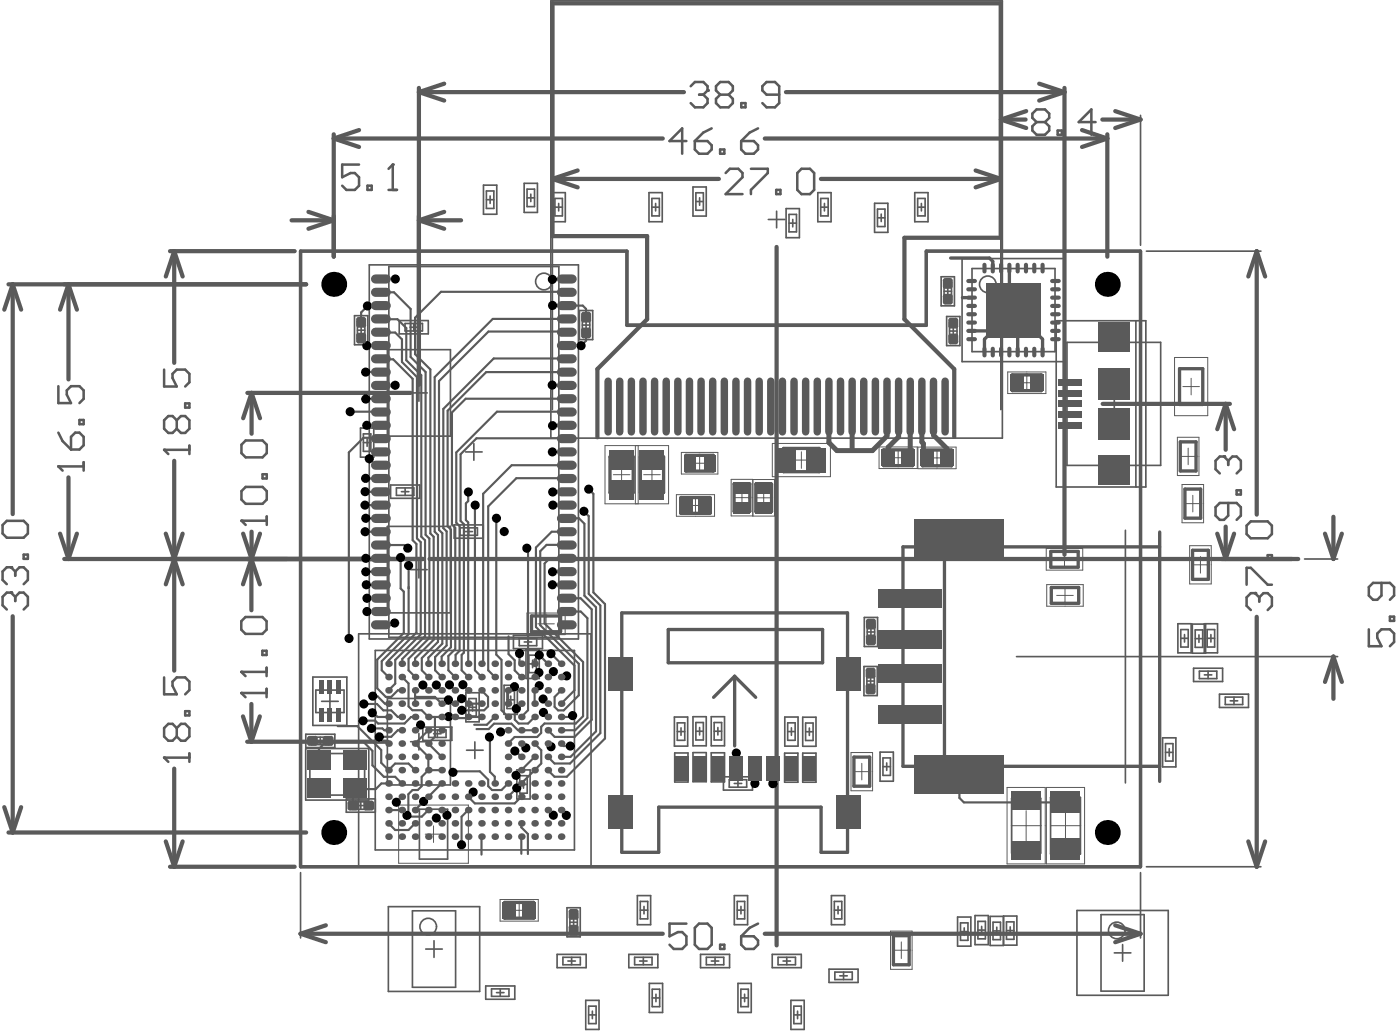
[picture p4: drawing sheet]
<svg xmlns="http://www.w3.org/2000/svg" width="140mm" height="103mm" viewBox="0 0 140 103" stroke-linecap="round" stroke-linejoin="round" font-family="sans-serif">
<path d="M30.1 25.1h32.6v7.4h30v-7.4h21.4v61.5h-84z" fill="none" stroke="#787878" stroke-width=".33"/>
<g fill="none" stroke="#5a5a5a" stroke-width=".17">
<path d="M48.4 18.5h1.3v2.9h-1.3zM48.7 19.1h.7v1.7h-.7zM48.7 20h.7M49 19.6v.7M52.4 18.3h1.4v2.9h-1.4zM52.7 19.8h.8M52.7 18.9h.8v1.8h-.8zM53.1 19.4v.8M55.1 .1h45.2v43.7h-45.2zM55.2 19.3h1.4v2.9h-1.4zM55.3 17.5v23.4M55.5 19.8h.8v1.8h-.8z"/>
<path d="M64.9 19.3h1.4v2.9h-1.4zM65.2 19.8h.8v1.8h-.8zM69.3 18.7h1.4v2.9h-1.4zM69.6 19.3h.8v1.7h-.8zM70 19.8v.7M81.8 19.3h1.3v2.9h-1.3zM82.1 19.8h.7v1.8h-.7zM91.5 19.3h1.3v2.9h-1.3zM91.8 19.8h.7v1.8h-.7zM100.1 11.5v29.4M114.1 11.5v13M35.5 31.6h1.3v2.9h-1.3z"/>
<path d="M35.8 33h.7M35.8 32.1h.7v1.8h-.7zM36.1 32.6v.8M36.9 26.5h21v37.4h-21zM38.8 35h6.3v8.6h-6.3zM38.9 26.6h17v37.1h-17zM39.9 32h2.9v1.4h-2.9zM40.5 32.3h1.8v.8h-1.8zM41 32.7h.8M41.1 39.3h1.6M41.4 32.3v.8M41.9 38.4v1.7"/>
<path d="M55.5 20.7h.8M55.9 20.3v.8M58 31h1.3v2.9h-1.3zM58.3 32.5h.7M58.3 31.6h.7v1.8h-.7zM58.6 32.1v.8M65.2 20.7h.8M65.6 20.3v.8M69.6 20.1h.8M76.9 21.9h1.6M77.7 21.1v1.7M78.6 20.9h1.4v2.9h-1.4z"/>
<path d="M78.9 21.4h.8v1.8h-.8zM78.9 22.3h.8M79.3 21.9v.8M82.1 20.7h.7M82.5 20.3v.8M87.5 20.3h1.3v2.9h-1.3zM87.8 21.8h.7M87.8 20.9h.7v1.7h-.7zM88.2 21.4v.7M91.8 20.7h.7M92.2 20.3v.8M94.2 27.7h1.3v2.9h-1.3z"/>
<path d="M94.4 29.1h.8M94.4 28.2h.8v1.8h-.8zM94.7 31.6h1.3v2.9h-1.3zM94.8 28.7v.8M95 33.1h.7M95 32.2h.7v1.8h-.7zM95.4 32.7v.8M96.2 25.8h10.3v10.4h-10.3zM97.2 26.8h8.3v8.4h-8.3zM100.6 31h1.6M101.4 30.2v1.6M106.7 34.2h9.4v12.3h-9.4z"/>
<path d="M111.5 39.5v1.7M113.6 32.1v16.5l1 .1v-16.6h-8.9v16.6h7.9M114.7 25.1h11.4M36.1 42.8h1.3v2.9h-1.3zM36.4 44.2h.7M36.4 43.4h.7v1.7h-.7zM36.7 43.9v.7M38.8 52.6h6.3v8.7h-6.3zM39.1 48.5h2.9v1.3h-2.9zM39.7 48.8h1.7v.7h-1.7zM40.2 49.1h.7M40.5 48.8v.7"/>
<path d="M41.1 56.9h1.6M41.9 56.1v1.7M45.4 52.5h2.9v1.3h-2.9zM46 52.8h1.8v.7h-1.8zM46.5 53.1h.8M46.6 45.2h1.6M46.9 52.8v.7M47.4 44.3v1.7M110.6 40.4h1.7M112.6 53v25.3M130.5 55.9h3.3M30.6 74.8h6.3v5.2h-6.3z"/>
<path d="M30.6 73.4h2.9v1.3h-2.9zM31 75.3h5.5v4.2h-5.5zM31.2 73.7h1.7v.7h-1.7zM31.3 67.7h3.4v4.8h-3.4zM31.6 69h2.8v2.2h-2.8zM31.7 74.1h.7M32 73.7v.7M32.2 70.1h1.6M33 69.3v1.6M34.6 79.9h2.9v1.3h-2.9zM35.9 63.4h23.2v23.2h-23.2zM37.5 65h20v20h-20z"/>
<path d="M38.8 69.8h6.3v8.7h-6.3zM41.1 74.1h1.6M41.9 73.3v1.7M42.3 72.7h2.9v1.3h-2.9zM42.9 73h1.7v.7h-1.7zM43.4 73.3h.7M43.7 73v.7M46.6 69.3h1.3v2.9h-1.3zM46.7 75h1.6M46.9 70.7h.7M46.9 69.8h.7v1.8h-.7zM47.3 70.3v.8"/>
<path d="M47.5 74.2v1.6M50.4 68.5h1.4v2.9h-1.4zM50.7 70h.8M50.7 69.1h.8v1.7h-.8zM51.1 69.6v.7M51.4 63.5h2.9v1.3h-2.9zM51.7 77h1.3v2.9h-1.3zM51.9 63.8h1.8v.7h-1.8zM52 78.4h.7M52 77.5h.7v1.8h-.7zM52.4 78v.8M52.4 64.2h.8"/>
<path d="M52.6 64.9h1.3v2.9h-1.3zM52.8 63.8v.7M52.9 66.4h.8M52.9 65.5h.8v1.7h-.8zM53.3 66v.7M67.5 71.7h1.3v2.9h-1.3zM67.5 75.3h1.3v2.9h-1.3zM67.8 73.1h.7M67.8 72.3h.7v1.7h-.7zM67.8 76.7h.7M67.8 75.9h.7v1.7h-.7zM68.1 72.8v.7"/>
<path d="M68.2 76.3v.8M69.3 75.2h1.4v2.9h-1.4zM69.3 71.6h1.4v3h-1.4zM69.6 76.7h.8M69.6 73.1h.8M69.6 75.8h.8v1.8h-.8zM69.6 72.2h.8v1.8h-.8zM70 72.7v.8M70 76.3v.8M71.2 75.3h1.3v2.9h-1.3zM71.2 71.6h1.3v3h-1.3zM71.4 76.7h.8"/>
<path d="M71.4 73.1h.8M71.4 75.8h.8v1.8h-.8zM71.4 72.2h.8v1.8h-.8zM71.8 72.7v.8M71.8 76.3v.8M72.4 77.7h2.9v1.3h-2.9zM73 77.9h1.7v.8h-1.7zM73.5 78.3h.7M73.8 77.9v.8M78.5 75.3h1.3v2.9h-1.3zM78.5 71.7h1.3v2.9h-1.3zM78.8 76.7h.7"/>
<path d="M78.8 75.9h.7v1.7h-.7zM78.8 73.1h.7M78.8 72.3h.7v1.7h-.7zM79.2 76.4v.7M79.2 72.8v.7M80.3 75.3h1.3v2.9h-1.3zM80.3 71.7h1.3v2.9h-1.3zM80.6 73.1h.7M80.6 76.7h.7M80.6 72.3h.7v1.7h-.7zM80.6 75.9h.7v1.7h-.7zM81 72.8v.7"/>
<path d="M81 76.4v.7M86.4 66.6h1.4v2.9h-1.4zM86.5 61.7h1.3v2.9h-1.3zM86.7 68.1h.8M86.7 67.2h.8v1.8h-.8zM86.8 63.2h.7M86.8 62.3h.7v1.7h-.7zM87.1 67.7v.8M87.1 62.8v.8M88 75.2h1.4v2.9h-1.4zM88.3 76.6h.8M88.3 75.8h.8v1.7h-.8z"/>
<path d="M88.7 76.3v.7M101.2 79.8h2.9v5.5h-2.9zM101.7 65.6h32.1M105.1 79.7h3v5.7h-3zM116.3 73.8h1.3v2.9h-1.3zM116.6 75.2h.7M116.6 74.3h.7v1.8h-.7zM117 74.8v.8M117.8 62.4h1.4v2.9h-1.4zM118.1 63.8h.8M118.1 62.9h.8v1.8h-.8zM118.5 63.4v.8"/>
<path d="M119.3 62.4h1.3v2.9h-1.3zM119.4 66.8h2.9v1.3h-2.9zM119.6 63.8h.7M119.6 63h.7v1.7h-.7zM119.9 63.5v.7M120 67.1h1.7v.7h-1.7zM120.5 62.4h1.3v2.9h-1.3zM120.5 67.5h.7M120.8 63.8h.7M120.8 62.9h.7v1.8h-.7zM120.9 67.1v.7M121.1 63.4v.8"/>
<path d="M122 69.4h2.9v1.3h-2.9zM122.6 69.7h1.7v.7h-1.7zM123.1 70.1h.7M123.4 69.7v.7M30.1 87.2v6.6M35.2 80.2h1.8v.7h-1.8zM35.7 80.5h.8M36.1 80.2v.7M38.9 90.6h9.1v8.5h-9.1zM41.3 91h4.3v7.7h-4.3zM42 80.9h2.8v5h-2.8zM42.6 94.9h1.6"/>
<path d="M43.4 94v1.7M48.6 98.6h2.9v1.3h-2.9zM49.2 98.9h1.7v.7h-1.7zM49.7 99.2h.7M50 98.9v.7M55.7 95.4h2.9v1.3h-2.9zM56.3 95.7h1.8v.7h-1.8zM56.7 90.7h1.3v3h-1.3zM56.8 96.1h.8M57 92.2h.8M57 91.3h.8v1.8h-.8zM57.2 95.7v.7"/>
<path d="M57.4 91.8v.8M62.9 95.4h2.9v1.3h-2.9zM63.5 95.7h1.7v.7h-1.7zM63.8 89.5h1.3v2.9h-1.3zM64 96.1h.7M64.1 91h.7M64.1 90.1h.7v1.8h-.7zM64.4 95.7v.7M64.4 90.6v.8M65 98.3h1.3v2.9h-1.3zM65.2 99.8h.8M65.2 98.9h.8v1.7h-.8z"/>
<path d="M65.6 99.4v.7M70.1 95.4h2.9v1.3h-2.9zM70.7 95.7h1.7v.7h-1.7zM71.2 96.1h.7M71.5 95.7v.7M73.5 89.5h1.3v2.9h-1.3zM73.7 91h.8M73.7 90.1h.8v1.8h-.8zM73.8 98.3h1.4v2.9h-1.4zM74.1 99.8h.8M74.1 98.9h.8v1.7h-.8zM74.1 90.6v.8"/>
<path d="M74.5 99.4v.7M77.3 95.4h2.9v1.3h-2.9zM77.8 95.7h1.8v.7h-1.8zM78.3 96.1h.8M78.7 95.7v.7M82.9 96.9h2.9v1.3h-2.9zM83.2 89.5h1.3v2.9h-1.3zM83.5 91h.7M83.5 90.1h.7v1.8h-.7zM83.5 97.2h1.8v.7h-1.8zM83.8 90.6v.8M84 97.5h.8"/>
<path d="M84.4 97.2v.7M95.8 91.7h1.3v2.9h-1.3zM96.1 93.1h.7M96.1 92.3h.7v1.7h-.7zM96.5 92.8v.7M97.5 91.5h1.4v2.9h-1.4zM97.8 93h.8M97.8 92.1h.8v1.8h-.8zM98.2 92.6v.8M99.3 92.2h.8v1.7h-.8zM99.3 93.1h.8M99.7 92.7v.7"/>
<path d="M100.4 91.6h-1.4v2.9h1.4v-2.9h1.3v2.9h-1.3M100.7 93h.7M100.7 92.2h.7v1.7h-.7zM101.1 92.7v.7M107.7 91h9.2v8.5h-9.2zM110.1 91.4h4.4v7.7h-4.4zM111.5 95.3h1.6M112.3 94.4v1.7M114.1 87.2v6.6M114.7 86.6h11.4M58.6 100h1.3v2.9h-1.3zM58.9 101.5h.7"/>
<path d="M58.9 100.6h.7v1.7h-.7zM59.3 101.1v.7M79.1 100h1.3v2.9h-1.3zM79.4 100.6h.8v1.7h-.8zM79.4 101.5h.8M79.8 101.1v.7"/>
<circle cx="54.4" cy="28.1" r=".83"/>
<circle cx="98.8" cy="28.4" r=".83"/>
<circle cx="42.8" cy="92.6" r=".83"/>
<circle cx="111.7" cy="93" r=".83"/>
</g>
<g fill="none" stroke="#5a5a5a" stroke-width=".1">
<path d="M100.8 37.2h3.8v2.1h-3.8zM101.3 37.5h2.9v1.6h-2.9zM101.9 38.3h1.6M102.7 37.4v1.7M117.5 35.7h3.3v5.9h-3.3zM118 36.9h2.3v3.5h-2.3zM118.3 38.6h1.7M119.2 37.8v1.7M60.5 44.5h6.4v5.9h-6.4zM61 45.7h2.3v3.5h-2.3zM61.4 47.5h1.6M62.2 46.6v1.7"/>
<path d="M63.6 44.5v5.9M63.8 44.5v5.9M64.1 45.7h2.3v3.5h-2.3zM64.4 47.5h1.7M65.2 46.6v1.7M67.7 49.4h3.8v2.2h-3.8zM68.1 49.7h2.9v1.6h-2.9zM68.2 45.2h3.6v2.2h-3.6zM68.6 45.5h2.8v1.6h-2.8zM68.7 50.5h1.7M69.2 46.3h1.6M69.6 49.7v1.7"/>
<path d="M70 45.5v1.6M73.1 47.9h2.2v3.7h-2.2zM73.4 49.7h1.7M73.4 48.4h1.6v2.7h-1.6zM74.2 48.9v1.7M75.3 47.9h2.2v3.7h-2.2zM75.6 49.8h1.6M75.6 48.4h1.6v2.7h-1.6zM76.4 48.9v1.7M77.3 44.3h5.8v3.4h-5.8zM78.4 44.8h3.6v2.4h-3.6zM79.3 46h1.7"/>
<path d="M80.2 45.2v1.6M87.9 44.7h3.9v2.1h-3.9zM88.4 45h2.9v1.5h-2.9zM89 45.8h1.7M89.8 44.9v1.7M91.8 44.7h3.8v2.2h-3.8zM92.3 45h2.9v1.6h-2.9zM92.9 45.8h1.7M93.7 44.9v1.7M104.7 54.8h3.6v2.2h-3.6zM104.7 58.4h3.7v2.2h-3.7zM105.1 55.1h2.8v1.6h-2.8z"/>
<path d="M105.2 58.7h2.7v1.6h-2.7zM105.7 55.9h1.6M105.7 59.5h1.7M106.5 55.1v1.6M106.5 58.7v1.7M117.8 43.7h2.1v3.8h-2.1zM118 45.6h1.7M118.1 44.2h1.5v2.9h-1.5zM118.2 48.4h2.2v3.9h-2.2zM118.5 50.3h1.7M118.5 48.9h1.6v2.9h-1.6zM118.9 44.8v1.7"/>
<path d="M119 54.6h2.2v3.8h-2.2zM119.3 56.5h1.6M119.3 55h1.6v2.9h-1.6zM119.3 49.5v1.7M120.1 55.6v1.7M52.7 61.3h3.8v2.1h-3.8zM53.2 61.6h2.9v1.6h-2.9zM53.8 62.4h1.7M54.6 61.5v1.7M85.1 75.2h2.2v3.8h-2.2zM85.4 77.1h1.6M85.4 75.7h1.6v2.9h-1.6z"/>
<path d="M86.2 76.3v1.7M100.7 78.7h3.9v7.7h-3.9zM101.2 79.8h2.9v5.5h-2.9zM104.7 78.7h3.8v7.7h-3.8zM105.1 79.7h3v5.7h-3zM39.9 80.5h7v5.8h-7zM42.5 83.4h1.7M43.4 82.6v1.6M50 89.9h3.8v2.2h-3.8zM50.5 90.2h2.9v1.6h-2.9zM51.1 91h1.7M51.9 90.2v1.6"/>
<path d="M89.1 93.1h2.1v3.8h-2.1zM89.3 95h1.7M89.4 93.5h1.6v2.9h-1.6zM90.2 94.2v1.6M101.2 82.5h2.9M102.7 81v3M105.1 82.5h3M106.6 81v3"/>
</g>
<g fill="none" stroke="#5a5a5a" stroke-width=".33">
<path d="M30.1 25.1h32.6v7.4h30v-7.4h21.4v61.5h-84zM95.1 25.8h3.9l.3 .3v.7M96.3 29.8h.9M97.2 33.1h2.1M101 26.8v3.8l3.3 3.3v1.3M101.3 37.5h2.9v1.6h-2.9zM101.4 31l-2.9 2.9v1.3M101.8 31.4v3.8M118 36.9h2.3v3.5h-2.3zM61 45.7h2.3v3.5h-2.3zM64.1 45.7h2.3v3.5h-2.3zM68.1 49.7h2.9v1.6h-2.9z"/>
<path d="M68.6 45.5h2.8v1.6h-2.8zM73.4 48.4h1.6v2.7h-1.6zM75.6 48.4h1.6v2.7h-1.6zM78.4 44.8h3.6v2.4h-3.6zM88.4 45h2.9v1.5h-2.9zM92.3 45h2.9v1.6h-2.9zM94.6 54.7l-.1 1v20.2l.1 .7M105.1 55.1h2.8v1.6h-2.8zM105.2 58.7h2.7v1.6h-2.7zM116 54.7h-25.7v21.9h25.7M116 53.2v24.9M118.1 44.2h1.5v2.9h-1.5z"/>
<path d="M118.5 48.9h1.6v2.9h-1.6zM119.3 55h1.6v2.9h-1.6zM53.2 61.6h2.9v1.6h-2.9zM62.2 61.3h22.6v23.9h-2.7v-4.5h-16.2v4.5h-3.7zM66.8 62.9h15.5v3.4h-15.5zM73.5 67.6l2.1 2.1M73.5 67.6v7M73.5 67.6l-2.1 2.1M85.4 75.7h1.6v2.9h-1.6zM50.5 90.2h2.9v1.6h-2.9zM89.4 93.5h1.6v2.9h-1.6z"/>
</g>
<g fill="none" stroke="#5a5a5a" stroke-width=".42">
<path d="M33.4 13.4v12.3M33.4 13.8l2.5 .9M33.4 13.8h32.9M35.9 13l-2.5 .8M41.9 8.8v29.6M41.9 9.2l2.5 .9M41.9 9.2h26.5M44.4 8.4l-2.5 .8M55.3 17.9l2.5 .8M55.3 17.9h16.6M57.8 17l-2.5 .9M76.5 13.8h34.3"/>
<path d="M78.6 9.2h27.9M82.1 17.9h18M97.6 17l2.5 .9M100.1 12l2.6 .8M100.1 12h2.5M100.1 17.9l-2.5 .8M102.7 11.1l-2.6 .9M104 8.4l2.5 .8M106.5 9.2l-2.5 .9M106.5 8.8v46.6M108.2 13l2.6 .8M110.3 12h3.8"/>
<path d="M110.8 13.4v12.3M110.8 13.8l-2.6 .9M111.6 11.1l2.5 .9M114.1 12l-2.5 .8M.8 28.4h29.8M1.3 28.4l-.9 2.6M1.3 28.4v23M1.3 28.4l.8 2.6M6.9 28.4v9.5M6.9 28.4l.8 2.6M6.9 28.4l-.9 2.6M17 25.1h12.5"/>
<path d="M17.4 25.1v11.2M17.4 25.1l.9 2.5M17.4 25.1l-.8 2.5M24.7 39.3h16.4M25.2 39.3v4.1M25.2 39.3l-.9 2.5M25.2 39.3l.8 2.5M29.2 22h4.2M30.9 21.2l2.5 .8M33.4 22l-2.5 .9M41.9 22l2.5 .9M41.9 22h4.2"/>
<path d="M44.4 21.2l-2.5 .8M77.7 24.7v69.8M125.7 25.1l-.8 2.5M125.7 25.1v26.3M125.7 25.1l.9 2.5M6 53.3l.9 2.6M6.4 55.9h35.9M6.9 47.7v8.2M7.7 53.3l-.8 2.6M16.6 53.3l1.7 5.1M17.4 46.1v20.9M18.3 53.3l-1.7 5.1"/>
<path d="M25.2 53.1v2.8l-.9-2.6M26 58.4l-.8-2.5v5.1M26 53.3l-1.7 5.1M43 55.9h86.9M95.5 43.7v-6.8l-5-5v-8.1h9.6v-23.5h-44.8v23.3h9.4v8.3l-4.9 5v6.8M110.3 40.4h12.7M121.8 53.3l.8 2.6M122.6 40.4l-.8 2.5M122.6 40.4v4.6M122.6 52.6v3.3M122.6 40.4l.9 2.5M123.5 53.3l-.9 2.6"/>
<path d="M132.5 53.3l.9 2.6M133.4 51.7v4.2M134.2 53.3l-.8 2.6M1.3 61.6v21.6M17.4 76.8v9.8M24.3 71.6l.9 2.5M24.7 74.1h14.1M25.2 70.4v3.7M26 71.6l-.8 2.5M125.7 61.7v24.9M133.4 65.6l.8 2.6M133.4 65.6l-.9 2.6"/>
<path d="M133.4 65.6v4.3M.4 80.7l.9 2.5M.8 83.2h29.8M2.1 80.7l-.8 2.5M16.6 84.1l.8 2.5M17 86.6h12.5M18.3 84.1l-.9 2.5M30.1 93.3l2.5 .9M30.1 93.3h36.2M32.6 92.5l-2.5 .8M76.5 93.3h37.6M111.6 92.5l2.5 .8"/>
<path d="M114.1 93.3l-2.5 .9M124.9 84.1l.8 2.5M126.6 84.1l-.9 2.5"/>
</g>
<g fill="none" stroke="#5a5a5a" stroke-width=".25">
<path d="M35.9 16.5h-1.7v1.2l.9-.4h.4l.4 .4v.9l-.4 .4h-.8l-.5-.4M36.8 18.6h.4v.4h-.4zM38.9 19h.8M39.3 16.5h.1M39.3 16.5v2.5M39.3 16.5l-.4 .4M68.7 14.1h-1.7l1.2-1.3v2.6M69.1 8.6l.4-.4h.9l.4 .4v.4M69.5 14.1h1.3l.4 .4v.4l-.4 .5h-.9l-.4-.5zM69.9 9.5h.5M70.4 9.5l.4 .4v.4l-.4 .4h-.9l-.4-.4M70.8 9h.1"/>
<path d="M70.8 9l-.4 .5M71.2 12.8l-.8 .5-.9 .8M72 14.9h.5v.5h-.5zM72 9.5l-.4 .4v.4l.4 .4h.9l.4-.4v-.4l-.4-.4M72 9.5l-.4-.5v-.4l.4-.4h.9l.4 .4v.4l-.4 .5M72 9.5h.9M72.6 17.3l.4-.4h.9l.4 .4v.4l-1.7 1.7h1.7M74.1 14.1h1.3l.4 .4v.4l-.4 .5h-.8l-.5-.5zM74.2 10.3h.4v.4h-.4zM75.1 16.9h1.7v.4l-1.7 1.7v.4M75.8 12.8l-.8 .5-.9 .8M77.7 19h.4v.4h-.4z"/>
<path d="M78 9.5h-1.3l-.4-.5v-.4l.4-.4h.8l.5 .4v1.7l-.5 .4h-.8l-.4-.4M80.2 16.9h.8l.4 .4v1.7l-.4 .4h-.8l-.4-.4v-1.7zM103.7 12.2l-.4-.4v-.4l.4-.5h.8l.5 .5v.4l-.5 .4M103.7 12.2l-.4 .4v.4l.4 .5h.8l.5-.5v-.4l-.5-.4M103.7 12.2h.8M105.8 13h.4v.5h-.4zM109.6 12.2h-1.7l1.3-1.3v2.6M5.8 38.6v1.7h1.3l-.4-.8v-.5l.4-.4h.8l.5 .4v.9l-.5 .4M16.4 36.9v1.7h1.3l-.4-.8v-.4l.4-.5h.8l.4 .5v.8l-.4 .4M.7 52.1h1.7l.4 .4v.8l-.4 .5h-1.7l-.4-.5v-.8zM1.1 59.2h.1M1.1 56.7h.1"/>
<path d="M1.1 59.2h-.4l-.4 .5v.8l.4 .4M1.1 56.7h-.4l-.4 .4v.9l.4 .4M1.1 59.2l.4 .5M1.1 56.7l.4 .4M1.5 59.7l.4-.5h.5l.4 .5v.8l-.4 .4M1.5 57.1v.5M1.5 59.7v.4M1.5 57.1l.4-.4h.5l.4 .4v.9l-.4 .4M2.4 55.4h.4v.5h-.4zM5.8 46.6h.1M5.8 46.6h2.6M5.8 46.6l.5 .4"/>
<path d="M5.8 43.2l.5 .9 .8 .8M7.1 43.7l.4-.5h.4l.5 .5v.8l-.5 .4h-.8zM7.9 42h.5v.4h-.5zM8.4 46.2v.8M16.4 45h.1M16.4 45h2.5M16.4 45l.4 .4M17.7 42l.4-.4h.4l.4 .4v.9l-.4 .4h-.4l-.4-.4M17.7 42l-.4-.4h-.5l-.4 .4v.9l.4 .4h.5l.4-.4M17.7 42v.9M18.5 40.3h.4v.4h-.4zM18.9 44.5v.9"/>
<path d="M24.2 52.1h.1M24.2 44.5l.4-.5h1.7l.4 .5v.8l-.4 .4h-1.7l-.4-.4zM24.2 52.1h2.5M24.2 52.1l.4 .4M24.6 48.7h1.7l.4 .4v.8l-.4 .5h-1.7l-.4-.5v-.8zM26.3 47.4h.4v.4h-.4zM26.7 51.6v.9M122.4 45.6h.1M122.4 45.6h-.4l-.4 .5v.8l.4 .4M122.4 45.6l.5 .5M122.9 50.3v1.2l-.5 .5h-.4l-.4-.5v-.8l.4-.4h1.7l.4 .4v.8l-.4 .5M122.9 46.1l.4-.5h.4l.4 .5v.8l-.4 .4"/>
<path d="M122.9 46.1v.4M123.7 49h.4v.4h-.4zM124.7 58.5v-1.7h.4l1.7 1.7h.4M125.1 52.1h1.7l.4 .4v.9l-.4 .4h-1.7l-.4-.4v-.9zM125.6 59.3h.1M125.6 59.3h-.5l-.4 .4v.9l.4 .4M125.6 59.3l.4 .4M126 59.7l.4-.4h.4l.4 .4v.9l-.4 .4M126 59.7v.4M126.8 55.5h.4v.4h-.4zM138.2 58.3v1.2l-.4 .5h-.4l-.5-.5v-.8l.5-.4h1.6l.5 .4v.8l-.5 .5M16.4 75.7h.1"/>
<path d="M16.4 67.7v1.7h1.3l-.4-.8v-.5l.4-.4h.8l.4 .4v.9l-.4 .4M16.4 75.7h2.5M16.4 75.7l.4 .5M17.7 72.8l.4-.4h.4l.4 .4v.8l-.4 .4h-.4l-.4-.4M17.7 72.8l-.4-.4h-.5l-.4 .4v.8l.4 .4h.5l.4-.4M17.7 72.8v.8M18.5 71.1h.4v.4h-.4zM18.9 75.3v.9M24.1 69.3h.1M24.1 67.2h.1M24.1 69.3h2.6M24.1 69.3l.5 .4"/>
<path d="M24.1 67.2h2.6M24.1 67.2l.5 .4M24.6 61.7h1.6l.5 .4v.8l-.5 .5h-1.6l-.5-.5v-.8zM26.2 65.1h.5v.4h-.5zM26.7 66.7v.9M26.7 68.9v.8M136.9 62.9v1.7h1.3l-.4-.8v-.5l.4-.4h.8l.5 .4v.9l-.5 .4M139 61.6h.5v.5h-.5zM68.7 92.3h-1.7v1.3l.8-.4h.4l.5 .4v.8l-.5 .5h-.8l-.4-.5M69.9 92.3h.9l.4 .5v1.6l-.4 .5h-.9l-.4-.5v-1.6zM72 94.4h.5v.5h-.5zM74.1 93.6h1.3l.4 .4v.4l-.4 .5h-.8l-.5-.5z"/>
<path d="M75.8 92.3l-.8 .5-.9 .8"/>
</g>
<g fill="none" stroke="#5a5a5a" stroke-width=".22">
<path d="M36.1 33.8l.6 .6v.1l1.4 .1M36.6 37.2h1.6M36.7 39.9h1.4M38.1 29.2h1.3l1.7 1.7v4.8l1.5 1.5v16.3l.4 .3v10l-2.1 2.1v1.1l.6 .7M38.1 35.9h1.2l2 2v16.1l.4 .4v8.8l-2.8 2.8v.4M38.1 30.6h-1.3l-.7 .6v1M38.1 38.5h1.3M38.1 27.9h1.2M38.2 31.9h1.6l.8 .9v3.2l1.5 1.5v16.1l.4 .4v9.6l-2.3 2.3v.5M38.2 33.2h1.3l.7 .7v2.3l1.5 1.5v16.1l.4 .4v9.2l-2.6 2.6v2.3l-.6 .7M55.4 38.5h1.3M55.5 27.9h1.2"/>
<path d="M55.5 30.6h2.8l.3 .3v.8M56.7 34.5h1.2M56.7 29.2h-12.6l-2.6 2.6v3.6l1.6 1.5v16.4l.3 .4v10.3l-1.9 1.8v.6M56.8 31.9h-7.5l-5.8 5.8v15.4l.3 .4v10.7l-1.6 1.6v1.2l.7 .7M56.8 39.9h-10.2l-1.4 1.3v11.2l.3 .4v12.1l-.6 .7v1.4l.6 .7M56.8 33.1h-7.9l-5 5v14.9l.3 .3v11l-1.3 1.4v.7M56.9 37.2h-8.3l-3.8 3.9v11.5l.3 .3v11.8l-.9 .9v.8M57 35.8h-7.6l-5.1 5.1v11.9l.4 .3v11.4l-1.2 1.2v1.3l.7 .7M58.6 33.3v.8l-.5 .5M35 41.2h3.1M36.5 50.5h1.6M36.5 53.2h1.6"/>
<path d="M36.5 49.2h1.6M36.6 55.8h1.5M36.6 51.8h1.5M36.6 47.8h1.5M36.6 59.8h1.5M36.6 57.1v.1M36.6 57.1h1.5M36.7 58.5h1.4M36.9 42.5h1.2M38.1 45.2h-.5l-.7 .7M38.1 54.5h2.4l.3 .3v-.2M38.1 43.8h-1.7l-1.5 1.4v18.7"/>
<path d="M40.1 55.7v3.1l.3 .3v4.2l-2.7 2.6v2.9l.9 .9h.5l.7-.7h.4M40.9 56.5h.1M40.9 56.5v6.9l-2.7 2.7v.9l.7 .7M46.8 49.2v.9l-.2 .2v1.7l.2 .2v14.2M47.5 50.5v16.5l.7 .7M49.6 51.9v13.5l.6 .6v5l.6 .7M52.8 54.8v16.2l-.6 .7M55.3 50.5h.1M55.3 50.5h1.4M55.5 42.5h1.2M55.5 57.1h1.2M55.5 58.5h.1"/>
<path d="M55.5 45.2h1.2M56.7 58.4v.1h-1.2M56.7 54.5h-2l-.7 .6v7.4l3.9 3.9v3.1l-1.5 1.5h-.6l-.3-.3v-1l.7-.7M56.7 51.8h1.2l.6 .6v7.1l1.1 1.2v12.4l-2.5 2.6h-1M56.7 53.2h-1.5l-1.6 1.5v8l3.9 3.8v2.5l-1.4 1.3M56.7 59.8h1.4l1.1 1.1v11.1l-1.7 1.7h-2l-.7-.7M56.7 55.8h-1.7l-.5 .5v6l3.8 3.9v5.4l-.7 .7h-3.1l-.4 .4v.6l-.4 .4h-2.2l-.7 .6M56.7 49.2h-1.4M56.7 43.8h-9l-1.6 1.6v6.7l.3 .3v12.8l-.2 .3v1.5l.6 .7M56.8 47.8h-5.1l-2.9 2.8v16.4l.7 .7M56.8 41.2h-7.1l-4.1 4v7.1l.4 .3v12.5l-.4 .4v.8l-.1 .1M56.8 46.5h-5.6l-2.9 2.9v16.8l-.1 .2"/>
<path d="M58.4 51.1l.5 .5v7.8l1.2 1.1v12.8l-3.1 3h-1.5l-.7-.6M58.9 48.9l.5 .5v9.8l1.1 1.2v13.4l-3.8 3.8h-1.2l-.7-.6M31.9 76v-1.1l.8-.8h3.6l1 1v1.4l1.1 1.2h1.1l.7 .6M33.8 72.6h1.9l2.4 2.4v1.3l.8 .7 .6-.7h1.4l.6 .7M35.3 79.1v1.4M36.2 70.4h1.5l.6 .6h.8l.7 .7h.4M36.7 61.1h1.4M37.1 72.7l.1 .1h1.1l.1 .2h.5M37.2 71.3h.1M37.2 71.3v-.1l.1 .1h.2v.1l.3 .3h1.1M37.3 69.8v-.2h.5l.7 .7h.4M38.9 78.3h-.7l-.6 .6h-2"/>
<path d="M39.5 62.3l-.2 .2h-1.2M40.2 79.6h.1M40.2 67.7l.7 .6v2.3l.4 .4h.9l.7 .7h2.6M40.2 73h-.4l-.7 .7h-1.2M40.2 79.6l-.4 .4M41.5 71.7h-.4l-.6 .6h-2.7l-.3-.3-1.2 .1M41.5 69.6l2 .1 .7 .6h1.4l.3-.3M41.5 69v1.3M41.9 72.7l-.4 .3M42.5 68.7l.4 .3M42.9 77l-.7 .7v.9l-.4 .4h-.5l-.4 .4v2l-.2 .1 .1 .1h1.4l.7-.6M42.9 74.3l1.3 1.4"/>
<path d="M42.9 77h1.3M42.9 73l-1.4 1.3 1.4 1.4v1.3M43.5 71.7v2l-.6 .7M43.8 68.6l.4 .4M44.2 78.3l-2.7 2.7M44.9 70v.3M45.1 68.6l.4 .4M45.5 77.1h2.5l.8 .8v.7l.4 .4h1l.6-.7M46.4 68.6l.4 .4M46.5 70l.3 .3h1.4M47.1 79.3l-.3 .3 .7 .7h4l.7-.7M47.7 72.9h1.2l.5-.6h1.8l.6 .7h1.7"/>
<path d="M48.2 71.7h-1.4l-.1 .1h-1.1M48.2 69l.6 .7v.9l-.4 .4h-2.2M49 73.6v3.6l.5 .4v.7M49.5 71.7l-.8 .8h-1.3M50.1 73h.7M50.8 69v1.3M50.9 63.6v1.8l.6 .6v1l.7 .7M51.6 75.1l.6 .6M52 65.3v.9l.2 .2M52.2 70.3v.1l-.7 .7v.8l.4 .4h.9l.7-.6M52.2 75.6v.1M52.2 75.7h.1"/>
<path d="M52.2 74.3l.4 .5M52.5 74.6h.1M53.5 75.7l-1.3 1.3M53.5 74.3l.6 .7v1.3l-3.3 3.3M53.5 66.4v-.4l.4-.5 .9 .9M54.1 68.4l-.6 .6v1.3M54.3 69.9l.5 .4M54.8 71.7h.1M54.8 74.3l.4 .4M55.1 65.4l1 1M55.1 67.3l-.3 .4M55.2 74.7h.1"/>
<path d="M56.1 71.7h.1M56.2 74.3l.2 .3h.7M56.7 61.1h1.4l.7 .7v10l-1.3 1.2h-1.4M56.8 67.6h-.8l.1 .1M57.3 71.6v-.1l-.1 .2h-1.1M73.7 75.4v1.4M77.3 76.8v1.3M96 77.4v2.4l.4 .4h10.2M38.9 81h1.3l.3 .3M38.9 82.3l.6 .7h1.4l.6-.7M43.8 82l.4 .3v-.1M44.2 81l.4 .4"/>
<path d="M46.8 81l-.6 .6v2.6M48.2 83.6v1.8M52.2 82.3v.4l.6 .7v2M52.2 83.6v1.7M54.8 81h.1M54.8 81l.4 .3M56.1 81h.1M56.1 81l.4 .3"/>
</g>
<path d="M82.9 40.6v3.6l.8 .8h3.6l1.4-1.4v-3M85.2 40.6v4.4M89.9 40.6v3.1l-1 1v1.1M91.1 40.6v4.9M92.2 40.6v3.6l.2 .1v1.1l.3 .4M93.4 40.6v2.9l1.3 1.3v1" fill="none" stroke="#5a5a5a" stroke-width=".5"/>
<g fill="#000">
<circle cx="33.4" cy="28.4" r="1.25"/>
<circle cx="36.6" cy="37.2" r=".46"/>
<circle cx="36.6" cy="39.9" r=".46"/>
<circle cx="36.7" cy="34.6" r=".46"/>
<circle cx="36.8" cy="30.6" r=".46"/>
<circle cx="39.5" cy="38.5" r=".46"/>
<circle cx="39.5" cy="27.9" r=".46"/>
<circle cx="55.2" cy="38.5" r=".46"/>
<circle cx="55.3" cy="27.9" r=".46"/>
<circle cx="55.3" cy="30.5" r=".46"/>
<circle cx="58.1" cy="34.6" r=".46"/>
<circle cx="110.8" cy="28.4" r="1.25"/>
<circle cx="35" cy="41.2" r=".46"/>
<circle cx="36.5" cy="50.5" r=".46"/>
<circle cx="36.5" cy="49.1" r=".46"/>
<circle cx="36.5" cy="53.2" r=".46"/>
<circle cx="36.6" cy="47.8" r=".46"/>
<circle cx="36.6" cy="57.2" r=".46"/>
<circle cx="36.6" cy="51.8" r=".46"/>
<circle cx="36.6" cy="55.8" r=".46"/>
<circle cx="36.6" cy="58.5" r=".46"/>
<circle cx="36.7" cy="42.5" r=".46"/>
<circle cx="36.7" cy="59.8" r=".46"/>
<circle cx="36.9" cy="45.9" r=".46"/>
<circle cx="40.1" cy="55.7" r=".46"/>
<circle cx="40.8" cy="54.8" r=".46"/>
<circle cx="40.9" cy="56.5" r=".46"/>
<circle cx="46.9" cy="49.2" r=".46"/>
<circle cx="47.5" cy="50.5" r=".46"/>
<circle cx="49.7" cy="51.8" r=".46"/>
<circle cx="50.4" cy="53.1" r=".46"/>
<circle cx="52.7" cy="54.8" r=".46"/>
<circle cx="55.3" cy="45.2" r=".46"/>
<circle cx="55.3" cy="58.5" r=".46"/>
<circle cx="55.3" cy="42.6" r=".46"/>
<circle cx="55.3" cy="57.2" r=".46"/>
<circle cx="55.3" cy="49.2" r=".46"/>
<circle cx="55.3" cy="50.5" r=".46"/>
<circle cx="58.4" cy="51.1" r=".46"/>
<circle cx="58.9" cy="48.9" r=".46"/>
<circle cx="34.9" cy="63.8" r=".46"/>
<circle cx="36.3" cy="72.1" r=".46"/>
<circle cx="36.4" cy="70.4" r=".46"/>
<circle cx="36.7" cy="61.1" r=".46"/>
<circle cx="37.2" cy="72.8" r=".46"/>
<circle cx="37.2" cy="71.3" r=".46"/>
<circle cx="37.3" cy="69.6" r=".46"/>
<circle cx="37.9" cy="73.7" r=".46"/>
<circle cx="39.5" cy="62.3" r=".46"/>
<circle cx="42.1" cy="72.5" r=".46"/>
<circle cx="42.3" cy="68.5" r=".46"/>
<circle cx="43.6" cy="68.5" r=".46"/>
<circle cx="44.9" cy="70" r=".46"/>
<circle cx="44.9" cy="71.6" r=".46"/>
<circle cx="45" cy="68.5" r=".46"/>
<circle cx="45.3" cy="77.2" r=".46"/>
<circle cx="46.2" cy="69.8" r=".46"/>
<circle cx="46.2" cy="71" r=".46"/>
<circle cx="46.3" cy="68.4" r=".46"/>
<circle cx="47.3" cy="79.2" r=".46"/>
<circle cx="49" cy="73.7" r=".46"/>
<circle cx="50.1" cy="73.2" r=".46"/>
<circle cx="51.5" cy="68.6" r=".46"/>
<circle cx="51.5" cy="75.1" r=".46"/>
<circle cx="51.6" cy="77.5" r=".46"/>
<circle cx="51.7" cy="70.8" r=".46"/>
<circle cx="51.7" cy="78.8" r=".46"/>
<circle cx="52" cy="65.3" r=".46"/>
<circle cx="52.6" cy="74.8" r=".46"/>
<circle cx="53.9" cy="67.2" r=".46"/>
<circle cx="53.9" cy="65.5" r=".46"/>
<circle cx="53.9" cy="68.5" r=".46"/>
<circle cx="54.3" cy="69.9" r=".46"/>
<circle cx="54.4" cy="71.2" r=".46"/>
<circle cx="55.1" cy="65.3" r=".46"/>
<circle cx="55.1" cy="74.6" r=".46"/>
<circle cx="55.4" cy="67.1" r=".46"/>
<circle cx="56.7" cy="67.6" r=".46"/>
<circle cx="57.1" cy="74.6" r=".46"/>
<circle cx="57.3" cy="71.5" r=".46"/>
<circle cx="73.7" cy="75.3" r=".46"/>
<circle cx="75.5" cy="78.3" r=".46"/>
<circle cx="77.3" cy="78.3" r=".46"/>
<circle cx="33.4" cy="83.2" r="1.25"/>
<circle cx="39.6" cy="80.2" r=".46"/>
<circle cx="40.7" cy="81.5" r=".46"/>
<circle cx="42.4" cy="80.1" r=".46"/>
<circle cx="43.6" cy="81.8" r=".46"/>
<circle cx="44.7" cy="81.5" r=".46"/>
<circle cx="46.2" cy="84.5" r=".46"/>
<circle cx="55.4" cy="81.5" r=".46"/>
<circle cx="56.7" cy="81.5" r=".46"/>
<circle cx="110.8" cy="83.2" r="1.25"/>
</g>
<g fill="#5a5a5a">
<path d="M33.6 70.9h.5v1.3h-.5z" fill-rule="evenodd"/>
<path d="M32.8 70.9h.5v1.3h-.5z" fill-rule="evenodd"/>
<path d="M33.6 68h.5v1.4h-.5z" fill-rule="evenodd"/>
<path d="M32.8 68h.5v1.4h-.5z" fill-rule="evenodd"/>
<path d="M57.1 92.4h.5l.3 .3v.6l-.3 .2h-.5l-.2-.2v-.6z" fill-rule="evenodd"/>
<path d="M73.4 48.2h1.7v1.1h-1.7z" fill-rule="evenodd"/>
<path d="M86.8 68.3h.5l.3 .3v.6l-.3 .2h-.5l-.2-.2v-.6z" fill-rule="evenodd"/>
<path d="M86.6 62.1l.3-.3h.5l.2 .3v.6l-.2 .2h-.5l-.3-.2z" fill-rule="evenodd"/>
<path d="M90.2 44.9h1.3v1.7h-1.3z" fill-rule="evenodd"/>
<path d="M94.1 44.9h1.3v1.7h-1.3z" fill-rule="evenodd"/>
<path d="M95.1 31.8h.5l.3 .2v.6l-.3 .2h-.5l-.2-.2v-.6z" fill-rule="evenodd"/>
<path d="M94.6 27.8h.5l.2 .2v.6l-.2 .3h-.5l-.3-.3v-.6z" fill-rule="evenodd"/>
</g>
<g fill="#5a5a5a">
<path d="M57.1 93.3v.2zM56.9 93.3h.2v.2h-.1z"/>
<path d="M57.6 93.3h.3zM57.6 93.3h.3l-.1 .2h-.2z"/>
<path d="M57.6 92.4v.3zM57.6 92.4l.2 .1 .1 .2h-.3z"/>
<path d="M56.9 92.7h.2zM57 92.5l.1-.1v.3h-.2z"/>
<path d="M86.8 69.2v.2zM86.6 69.2h.2v.2l-.1-.1z"/>
<path d="M87.3 69.2h.3zM87.3 69.2h.3l-.1 .1-.2 .1z"/>
<path d="M87.3 68.3v.3zM87.3 68.3l.2 .1 .1 .2h-.3z"/>
<path d="M86.6 68.6h.2zM86.7 68.4l.1-.1v.3h-.2z"/>
<path d="M87.4 61.8v.3zM87.4 61.8l.2 .1v.2h-.2z"/>
<path d="M86.6 62.1h.3zM86.7 61.9l.2-.1v.3h-.3z"/>
<path d="M86.9 62.7v.2zM86.6 62.7h.3v.2h-.2z"/>
<path d="M87.4 62.7h.2zM87.4 62.7h.2v.2h-.2z"/>
<path d="M95.1 32.6v.2zM94.9 32.6h.2v.2h-.2z"/>
<path d="M95.6 32.6h.3zM95.6 32.6h.3l-.1 .2h-.2z"/>
<path d="M95.6 31.8v.2zM95.6 31.8h.2l.1 .2h-.3z"/>
<path d="M94.9 32h.2zM94.9 31.8h.2v.2h-.2z"/>
<path d="M95.1 27.8v.2zM95.1 27.8l.1 .1 .1 .1h-.2z"/>
<path d="M94.3 28h.3zM94.4 27.9l.2-.1v.2h-.3z"/>
<path d="M94.6 28.6v.3zM94.3 28.6h.3v.3l-.2-.1z"/>
<path d="M95.1 28.6h.2zM95.1 28.6h.2l-.1 .2-.1 .1z"/>
<circle cx="41.5" cy="82.3" r=".33"/>
<circle cx="40.2" cy="82.3" r=".33"/>
<circle cx="41.5" cy="79.6" r=".33"/>
<circle cx="41.5" cy="78.3" r=".33"/>
<circle cx="40.2" cy="79.6" r=".33"/>
<circle cx="40.2" cy="78.3" r=".33"/>
<circle cx="41.5" cy="75.7" r=".33"/>
<circle cx="40.2" cy="75.7" r=".33"/>
<circle cx="41.5" cy="73" r=".33"/>
<circle cx="41.5" cy="71.7" r=".33"/>
<circle cx="40.2" cy="73" r=".33"/>
<circle cx="40.2" cy="71.7" r=".33"/>
<circle cx="41.5" cy="69" r=".33"/>
<circle cx="41.5" cy="67.7" r=".33"/>
<circle cx="40.2" cy="69" r=".33"/>
<circle cx="40.2" cy="67.7" r=".33"/>
<circle cx="41.5" cy="66.4" r=".33"/>
<circle cx="40.2" cy="66.4" r=".33"/>
<circle cx="44.2" cy="82.3" r=".33"/>
<circle cx="44.2" cy="79.6" r=".33"/>
<circle cx="44.2" cy="78.3" r=".33"/>
<circle cx="44.2" cy="75.7" r=".33"/>
<circle cx="44.2" cy="73" r=".33"/>
<circle cx="44.2" cy="71.7" r=".33"/>
<circle cx="44.2" cy="69" r=".33"/>
<circle cx="44.2" cy="67.7" r=".33"/>
<circle cx="44.2" cy="66.4" r=".33"/>
<circle cx="48.2" cy="82.3" r=".33"/>
<circle cx="46.8" cy="82.3" r=".33"/>
<circle cx="48.2" cy="79.6" r=".33"/>
<circle cx="48.2" cy="78.3" r=".33"/>
<circle cx="46.8" cy="79.6" r=".33"/>
<circle cx="46.8" cy="78.3" r=".33"/>
<circle cx="48.2" cy="71.7" r=".33"/>
<circle cx="46.8" cy="71.7" r=".33"/>
<circle cx="48.2" cy="69" r=".33"/>
<circle cx="48.2" cy="67.7" r=".33"/>
<circle cx="46.8" cy="69" r=".33"/>
<circle cx="46.8" cy="67.7" r=".33"/>
<circle cx="48.2" cy="66.4" r=".33"/>
<circle cx="46.8" cy="66.4" r=".33"/>
<circle cx="50.8" cy="82.3" r=".33"/>
<circle cx="50.8" cy="79.6" r=".33"/>
<circle cx="50.8" cy="78.3" r=".33"/>
<circle cx="50.8" cy="75.7" r=".33"/>
<circle cx="50.8" cy="73" r=".33"/>
<circle cx="50.8" cy="71.7" r=".33"/>
<circle cx="50.8" cy="69" r=".33"/>
<circle cx="50.8" cy="67.7" r=".33"/>
<circle cx="50.8" cy="66.4" r=".33"/>
<circle cx="54.8" cy="82.3" r=".33"/>
<circle cx="53.5" cy="82.3" r=".33"/>
<circle cx="54.8" cy="79.6" r=".33"/>
<circle cx="54.8" cy="78.3" r=".33"/>
<circle cx="53.5" cy="79.6" r=".33"/>
<circle cx="53.5" cy="78.3" r=".33"/>
<circle cx="54.8" cy="75.7" r=".33"/>
<circle cx="53.5" cy="75.7" r=".33"/>
<circle cx="54.8" cy="73" r=".33"/>
<circle cx="54.8" cy="71.7" r=".33"/>
<circle cx="53.5" cy="73" r=".33"/>
<circle cx="53.5" cy="71.7" r=".33"/>
<circle cx="54.8" cy="69" r=".33"/>
<circle cx="54.8" cy="67.7" r=".33"/>
<circle cx="53.5" cy="69" r=".33"/>
<circle cx="53.5" cy="67.7" r=".33"/>
<circle cx="54.8" cy="66.4" r=".33"/>
<circle cx="53.5" cy="66.4" r=".33"/>
</g>
<path d="M96.9 33.9h.6M96.9 30.6h.6M96.9 31.4h.6M96.9 32.2h.6M96.9 28.1h.6M96.9 28.9h.6M98.5 34.9v.6M99.3 34.9v.6" fill="none" stroke="#5a5a5a" stroke-width=".42"/>
<path d="M101.1 37.4h1.3v1.7h-1.3z" fill-rule="evenodd" fill="#5a5a5a"/>
<path d="M100.1 34.9v.6M101 34.9v.6M101.8 34.9v.6M102.6 34.9v.6M104.3 34.9v.6M105.3 33.9h.6M105.3 32.2h.6M105.3 31.4h.6M105.3 30.6h.6M105.3 28.9h.6M105.3 28.1h.6" fill="none" stroke="#5a5a5a" stroke-width=".42"/>
<g fill="#5a5a5a">
<path d="M31 73.6h.5l.3 .2v.5l-.3 .3h-.5l-.3-.3v-.5z" fill-rule="evenodd"/>
<path d="M36.3 80.3l.3-.3h.6l.2 .3v.5l-.2 .2h-.6l-.3-.2z" fill-rule="evenodd"/>
<path d="M50.3 90.2h1.3v1.6h-1.3z" fill-rule="evenodd"/>
<path d="M56.9 91.1l.2-.2h.5l.3 .2v.6l-.3 .2h-.5l-.2-.2z" fill-rule="evenodd"/>
</g>
<g fill="#5a5a5a">
<path d="M30.7 73.8h.3zM30.8 73.6h.2v.2h-.3z"/>
<path d="M31 74.3v.3zM30.7 74.3h.3v.3l-.2-.1z"/>
<path d="M31.5 74.3h.3zM31.5 74.3h.3l-.1 .2-.2 .1z"/>
<path d="M31.5 73.6v.2zM31.5 73.6h.2l.1 .2h-.3z"/>
<path d="M37.2 80.8h.2zM37.2 80.8h.2v.2h-.2z"/>
<path d="M37.2 80v.3zM37.2 80l.2 .1v.2h-.2z"/>
<path d="M36.3 80.3h.3zM36.4 80.1l.2-.1v.3h-.3z"/>
<path d="M36.6 80.8v.2zM36.3 80.8h.3v.2h-.2z"/>
<path d="M57.1 91.7v.2zM56.9 91.7h.2v.2h-.1z"/>
<path d="M57.6 91.7h.3zM57.6 91.7h.3l-.1 .2h-.2z"/>
<path d="M57.6 90.9v.2zM57.6 90.9h.2l.1 .2h-.3z"/>
<path d="M56.9 91.1h.2zM57 90.9h.1v.2h-.2z"/>
<circle cx="41.5" cy="83.6" r=".33"/>
<circle cx="41.5" cy="81" r=".33"/>
<circle cx="41.5" cy="77" r=".33"/>
<circle cx="41.5" cy="74.3" r=".33"/>
<circle cx="40.2" cy="83.6" r=".33"/>
<circle cx="40.2" cy="81" r=".33"/>
<circle cx="40.2" cy="77" r=".33"/>
<circle cx="40.2" cy="74.3" r=".33"/>
<circle cx="41.5" cy="70.3" r=".33"/>
<circle cx="40.2" cy="70.3" r=".33"/>
<circle cx="44.2" cy="83.6" r=".33"/>
<circle cx="44.2" cy="81" r=".33"/>
<circle cx="44.2" cy="77" r=".33"/>
<circle cx="44.2" cy="74.3" r=".33"/>
<circle cx="44.2" cy="70.3" r=".33"/>
<circle cx="48.2" cy="83.6" r=".33"/>
<circle cx="48.2" cy="81" r=".33"/>
<circle cx="46.8" cy="83.6" r=".33"/>
<circle cx="46.8" cy="81" r=".33"/>
<circle cx="48.2" cy="70.3" r=".33"/>
<circle cx="46.8" cy="70.3" r=".33"/>
<circle cx="50.8" cy="83.6" r=".33"/>
<circle cx="50.8" cy="81" r=".33"/>
<circle cx="50.8" cy="77" r=".33"/>
<circle cx="50.8" cy="74.3" r=".33"/>
<circle cx="50.8" cy="70.3" r=".33"/>
<circle cx="54.8" cy="83.6" r=".33"/>
<circle cx="54.8" cy="81" r=".33"/>
<circle cx="54.8" cy="77" r=".33"/>
<circle cx="54.8" cy="74.3" r=".33"/>
<circle cx="53.5" cy="83.6" r=".33"/>
<circle cx="53.5" cy="81" r=".33"/>
<circle cx="53.5" cy="77" r=".33"/>
<circle cx="53.5" cy="74.3" r=".33"/>
<circle cx="54.8" cy="70.3" r=".33"/>
<circle cx="53.5" cy="70.3" r=".33"/>
</g>
<path d="M60.8 38.1v5.1M62 38.1v5.1M64.3 38.1v5.1" fill="none" stroke="#5a5a5a" stroke-width=".75"/>
<path d="M67.5 75.6h1.3v2.5h-1.3z" fill-rule="evenodd" fill="#5a5a5a"/>
<path d="M66.6 38.1v5.1M67.8 38.1v5.1" fill="none" stroke="#5a5a5a" stroke-width=".75"/>
<g fill="#5a5a5a">
<path d="M71.2 75.6h1.3v2.5h-1.3z" fill-rule="evenodd"/>
<path d="M70.4 45.5h1.2v1.6h-1.2z" fill-rule="evenodd"/>
<path d="M69.9 49.7h1.3v1.7h-1.3z" fill-rule="evenodd"/>
</g>
<path d="M70.1 38.1v5.1M71.3 38.1v5.1" fill="none" stroke="#5a5a5a" stroke-width=".75"/>
<g fill="#5a5a5a">
<path d="M73 75.6h1.3v2.5h-1.3z" fill-rule="evenodd"/>
<path d="M73.4 50.2h1.7v1.1h-1.7z" fill-rule="evenodd"/>
</g>
<path d="M73.6 38.1v5.1M74.8 38.1v5.1" fill="none" stroke="#5a5a5a" stroke-width=".75"/>
<path d="M76.6 75.6h1.4v2.5h-1.4z" fill-rule="evenodd" fill="#5a5a5a"/>
<path d="M77.1 38.1v5.1M78.3 38.1v5.1" fill="none" stroke="#5a5a5a" stroke-width=".75"/>
<path d="M80.3 75.6h1.3v2.5h-1.3z" fill-rule="evenodd" fill="#5a5a5a"/>
<path d="M80.6 38.1v5.1M81.8 38.1v5.1M84.1 38.1v5.1M85.2 38.1v5.1" fill="none" stroke="#5a5a5a" stroke-width=".75"/>
<g fill="#5a5a5a">
<path d="M86.6 67l.2-.2h.5l.3 .2v.6l-.3 .2h-.5l-.2-.2z" fill-rule="evenodd"/>
<path d="M86.6 63.7l.3-.3h.5l.2 .3v.6l-.2 .2h-.5l-.3-.2z" fill-rule="evenodd"/>
</g>
<g fill="#5a5a5a">
<path d="M86.8 67.6v.2zM86.6 67.6h.2v.2h-.1z"/>
<path d="M87.3 67.6h.3zM87.3 67.6h.3l-.1 .2h-.2z"/>
<path d="M87.3 66.8v.2zM87.3 66.7l.2 .1 .1 .2h-.3z"/>
<path d="M86.6 67h.2zM86.7 66.8l.1-.1v.3h-.2z"/>
<path d="M87.4 63.4v.3zM87.4 63.4l.2 .1v.2h-.2z"/>
<path d="M86.6 63.7h.3zM86.7 63.5l.2-.1v.3h-.3z"/>
<path d="M86.9 64.3v.2zM86.6 64.3h.3v.2l-.2-.1z"/>
<path d="M87.4 64.3h.2zM87.4 64.3h.2v.1l-.2 .1z"/>
</g>
<path d="M87.6 38.1v5.1M88.7 38.1v5.1M91.1 38.1v5.1M92.2 38.1v5.1" fill="none" stroke="#5a5a5a" stroke-width=".75"/>
<path d="M95.1 33.3h.5l.3 .3v.6l-.3 .2h-.5l-.2-.2v-.6z" fill-rule="evenodd" fill="#5a5a5a"/>
<g fill="#5a5a5a">
<path d="M95.1 34.2v.2zM94.9 34.2h.2v.2l-.2-.1z"/>
<path d="M95.6 34.2h.3zM95.6 34.2h.3l-.1 .1-.2 .1z"/>
<path d="M95.6 33.3v.3zM95.6 33.3l.2 .1 .1 .2h-.3z"/>
<path d="M94.9 33.6h.2zM94.9 33.4l.2-.1v.3h-.2z"/>
</g>
<path d="M94.5 38.1v5.1" fill="none" stroke="#5a5a5a" stroke-width=".75"/>
<path d="M94.3 29.6l.3-.2h.5l.2 .2v.6l-.2 .3h-.5l-.3-.3z" fill-rule="evenodd" fill="#5a5a5a"/>
<g fill="#5a5a5a">
<path d="M95.1 29.4v.2zM95.1 29.4h.1l.1 .2h-.2z"/>
<path d="M94.3 29.6h.3zM94.4 29.4h.2v.2h-.3z"/>
<path d="M94.6 30.2v.3zM94.3 30.2h.3v.3l-.2-.1z"/>
<path d="M95.1 30.2h.2zM95.1 30.2h.2l-.1 .2-.1 .1z"/>
</g>
<path d="M96.9 33.1h.6M96.9 29.8h.6M98.5 26.5v.6M99.3 26.5v.6M100.1 26.5v.6M101 26.5v.6M101.8 26.5v.6M102.6 26.5v.6M104.3 26.5v.6M105.3 33.1h.6M105.3 29.8h.6" fill="none" stroke="#5a5a5a" stroke-width=".42"/>
<g fill="#5a5a5a">
<path d="M80.7 44.8h1.9v2.4h-1.9z" fill-rule="evenodd"/>
<path d="M34.4 77.8h2.3v2h-2.3z" fill-rule="evenodd"/>
<path d="M34.4 75h2.3v2h-2.3z" fill-rule="evenodd"/>
<path d="M31.9 70.9h.5v1.3h-.5z" fill-rule="evenodd"/>
<path d="M31.9 68h.5v1.4h-.5z" fill-rule="evenodd"/>
</g>
<g fill="#5a5a5a">
<circle cx="42.9" cy="82.3" r=".33"/>
<circle cx="38.9" cy="82.3" r=".33"/>
<circle cx="42.9" cy="79.6" r=".33"/>
<circle cx="42.9" cy="78.3" r=".33"/>
<circle cx="38.9" cy="79.6" r=".33"/>
<circle cx="38.9" cy="78.3" r=".33"/>
<circle cx="42.9" cy="75.7" r=".33"/>
<circle cx="38.9" cy="75.7" r=".33"/>
<circle cx="42.9" cy="73" r=".33"/>
<circle cx="42.9" cy="71.7" r=".33"/>
<circle cx="38.9" cy="73" r=".33"/>
<circle cx="38.9" cy="71.7" r=".33"/>
<circle cx="42.9" cy="69" r=".33"/>
<circle cx="42.9" cy="67.7" r=".33"/>
<circle cx="38.9" cy="69" r=".33"/>
<circle cx="38.9" cy="67.7" r=".33"/>
<circle cx="42.9" cy="66.4" r=".33"/>
<circle cx="38.9" cy="66.4" r=".33"/>
</g>
<g fill="none" stroke="#5a5a5a" stroke-width=".91">
<path d="M37.6 38.5h1M37.6 34.5h1M37.6 35.9h1M37.6 58.5h1M37.6 54.5h1M37.6 55.8h1M37.6 51.8h1M37.6 47.8h1M37.6 49.2h1M37.6 45.2h1M37.6 41.2h1M37.6 42.5h1"/>
<path d="M37.6 61.1h1M37.6 62.5h1"/>
</g>
<path d="M35.9 31.7h.5l.2 .2v.6l-.2 .3h-.5l-.3-.3v-.6z" fill-rule="evenodd" fill="#5a5a5a"/>
<g fill="#5a5a5a">
<path d="M36.4 31.7v.2zM36.4 31.7l.2 .1v.1h-.2z"/>
<path d="M35.6 31.9h.3zM35.7 31.8l.2-.1v.2h-.3z"/>
<path d="M35.9 32.5v.3zM35.6 32.5h.3v.3l-.2-.1z"/>
<path d="M36.4 32.5h.2zM36.4 32.5h.2v.2l-.2 .1z"/>
</g>
<path d="M37.6 31.9h1M37.6 27.9h1M37.6 29.2h1" fill="none" stroke="#5a5a5a" stroke-width=".91"/>
<g fill="#5a5a5a">
<path d="M58.4 32v.2zM58.1 32h.3v.2h-.2z"/>
<path d="M58.9 32h.2zM58.9 32h.2v.2h-.2z"/>
<path d="M58.9 31.2v.2zM58.9 31.2h.2v.2h-.2z"/>
<path d="M58.1 31.4h.3zM58.2 31.2h.2v.2h-.3z"/>
<circle cx="56.1" cy="82.3" r=".33"/>
<circle cx="52.2" cy="82.3" r=".33"/>
<circle cx="49.5" cy="82.3" r=".33"/>
<circle cx="45.5" cy="82.3" r=".33"/>
<circle cx="56.1" cy="79.6" r=".33"/>
<circle cx="56.1" cy="78.3" r=".33"/>
<circle cx="52.2" cy="79.6" r=".33"/>
<circle cx="52.2" cy="78.3" r=".33"/>
<circle cx="49.5" cy="79.6" r=".33"/>
<circle cx="49.5" cy="78.3" r=".33"/>
<circle cx="45.5" cy="79.6" r=".33"/>
<circle cx="45.5" cy="78.3" r=".33"/>
<circle cx="56.1" cy="75.7" r=".33"/>
<circle cx="52.2" cy="75.7" r=".33"/>
<circle cx="56.1" cy="73" r=".33"/>
<circle cx="56.1" cy="71.7" r=".33"/>
<circle cx="52.2" cy="73" r=".33"/>
<circle cx="52.2" cy="71.7" r=".33"/>
<circle cx="49.5" cy="71.7" r=".33"/>
<circle cx="45.5" cy="71.7" r=".33"/>
<circle cx="56.1" cy="69" r=".33"/>
<circle cx="56.1" cy="67.7" r=".33"/>
<circle cx="52.2" cy="69" r=".33"/>
<circle cx="52.2" cy="67.7" r=".33"/>
<circle cx="49.5" cy="69" r=".33"/>
<circle cx="49.5" cy="67.7" r=".33"/>
<circle cx="45.5" cy="69" r=".33"/>
<circle cx="45.5" cy="67.7" r=".33"/>
<circle cx="56.1" cy="66.4" r=".33"/>
<circle cx="52.2" cy="66.4" r=".33"/>
<circle cx="49.5" cy="66.4" r=".33"/>
<circle cx="45.5" cy="66.4" r=".33"/>
</g>
<g fill="#5a5a5a">
<path d="M64 48h2.4v1.9h-2.4z" fill-rule="evenodd"/>
<path d="M61 48h2.4v1.9h-2.4z" fill-rule="evenodd"/>
<path d="M58.4 31.2h.5l.2 .2v.6l-.2 .2h-.5l-.3-.2v-.6z" fill-rule="evenodd"/>
<path d="M75.6 48.2h1.6v1.1h-1.6z" fill-rule="evenodd"/>
<path d="M92.1 44.9h1.3v1.7h-1.3z" fill-rule="evenodd"/>
<path d="M88.2 44.9h1.3v1.7h-1.3z" fill-rule="evenodd"/>
<path d="M105.9 41.1h2.3v.7h-2.3z" fill-rule="evenodd"/>
<path d="M105.9 42.2h2.3v.7h-2.3z" fill-rule="evenodd"/>
<path d="M105.9 37.9h2.3v.6h-2.3z" fill-rule="evenodd"/>
<path d="M105.9 39h2.3v.6h-2.3z" fill-rule="evenodd"/>
<path d="M103.1 37.4h1.3v1.7h-1.3z" fill-rule="evenodd"/>
</g>
<path d="M103.5 34.9v.6" fill="none" stroke="#5a5a5a" stroke-width=".42"/>
<g fill="#5a5a5a">
<path d="M35.6 80.8h.2zM35.6 80.8h.2v.2h-.2z"/>
<path d="M35.6 80v.3zM35.6 80l.2 .1v.2h-.2z"/>
<path d="M34.8 80.3h.2zM34.8 80.1l.2-.1v.3h-.2z"/>
<path d="M35 80.8v.2zM34.8 80.8h.2v.2h-.2z"/>
<path d="M32.3 73.8h.2zM32.4 73.6h.1v.2h-.2z"/>
<path d="M32.5 74.3v.3zM32.3 74.3h.2v.3l-.1-.1z"/>
<path d="M33.1 74.3h.3zM33.1 74.3h.3l-.1 .2-.2 .1z"/>
<path d="M33.1 73.6v.2zM33.1 73.6h.2l.1 .2h-.3z"/>
<circle cx="42.9" cy="83.6" r=".33"/>
<circle cx="42.9" cy="81" r=".33"/>
<circle cx="42.9" cy="77" r=".33"/>
<circle cx="42.9" cy="74.3" r=".33"/>
<circle cx="38.9" cy="83.6" r=".33"/>
<circle cx="38.9" cy="81" r=".33"/>
<circle cx="38.9" cy="77" r=".33"/>
<circle cx="38.9" cy="74.3" r=".33"/>
<circle cx="42.9" cy="70.3" r=".33"/>
<circle cx="38.9" cy="70.3" r=".33"/>
</g>
<g fill="#5a5a5a">
<path d="M34.8 80.3l.2-.3h.6l.2 .3v.5l-.2 .2h-.6l-.2-.2z" fill-rule="evenodd"/>
<path d="M32.3 73.8l.2-.2h.6l.3 .2v.5l-.3 .3h-.6l-.2-.3z" fill-rule="evenodd"/>
</g>
<path d="M37.6 59.8h1M37.6 46.5h1M37.6 50.5h1M37.6 53.2h1M37.6 57.1h1" fill="none" stroke="#5a5a5a" stroke-width=".91"/>
<path d="M35.9 33.3h.5l.2 .2v.6l-.2 .2h-.5l-.3-.2v-.6z" fill-rule="evenodd" fill="#5a5a5a"/>
<g fill="#5a5a5a">
<path d="M36.4 33.3v.2zM36.4 33.3h.2v.2h-.2z"/>
<path d="M35.6 33.5h.3zM35.7 33.3h.2v.2h-.3z"/>
<path d="M35.9 34.1v.2zM35.6 34.1h.3v.2h-.2z"/>
<path d="M36.4 34.1h.2zM36.4 34.1h.2v.2h-.2z"/>
</g>
<path d="M37.6 33.2h1M37.6 37.2h1M37.6 39.9h1M37.6 30.6h1M37.6 43.8h1" fill="none" stroke="#5a5a5a" stroke-width=".91"/>
<g fill="#5a5a5a">
<path d="M52.3 90.2h1.3v1.6h-1.3z" fill-rule="evenodd"/>
<path d="M60.9 79.5h2.4v3.3h-2.4z" fill-rule="evenodd"/>
<path d="M69.3 75.6h1.4v2.5h-1.4z" fill-rule="evenodd"/>
<path d="M60.9 65.7h2.4v3.3h-2.4z" fill-rule="evenodd"/>
<path d="M68.4 45.5h1.2v1.6h-1.2z" fill-rule="evenodd"/>
<path d="M67.9 49.7h1.3v1.7h-1.3z" fill-rule="evenodd"/>
<path d="M58.1 33l.3-.3h.5l.2 .3v.6l-.2 .2h-.5l-.3-.2z" fill-rule="evenodd"/>
</g>
<g fill="#5a5a5a">
<path d="M58.4 33.6v.2zM58.1 33.6h.3v.2h-.2z"/>
<path d="M58.9 33.6h.2zM58.9 33.6h.2v.2h-.2z"/>
<path d="M58.9 32.7v.3zM58.9 32.7l.2 .1v.2h-.2z"/>
<path d="M58.1 33h.3zM58.2 32.8l.2-.1v.3h-.3z"/>
<circle cx="56.1" cy="83.6" r=".33"/>
<circle cx="56.1" cy="81" r=".33"/>
<circle cx="56.1" cy="77" r=".33"/>
<circle cx="56.1" cy="74.3" r=".33"/>
<circle cx="52.2" cy="83.6" r=".33"/>
<circle cx="52.2" cy="81" r=".33"/>
<circle cx="52.2" cy="77" r=".33"/>
<circle cx="52.2" cy="74.3" r=".33"/>
<circle cx="49.5" cy="83.6" r=".33"/>
<circle cx="49.5" cy="81" r=".33"/>
<circle cx="45.5" cy="83.6" r=".33"/>
<circle cx="45.5" cy="81" r=".33"/>
<circle cx="56.1" cy="70.3" r=".33"/>
<circle cx="52.2" cy="70.3" r=".33"/>
<circle cx="49.5" cy="70.3" r=".33"/>
<circle cx="45.5" cy="70.3" r=".33"/>
</g>
<path d="M63.2 38.1v5.1M65.5 38.1v5.1M69 38.1v5.1" fill="none" stroke="#5a5a5a" stroke-width=".75"/>
<g fill="#5a5a5a">
<path d="M74.8 75.6h1.3v2.5h-1.3z" fill-rule="evenodd"/>
<path d="M78.5 75.6h1.3v2.5h-1.3z" fill-rule="evenodd"/>
<path d="M75.6 50.2h1.6v1.1h-1.6z" fill-rule="evenodd"/>
</g>
<path d="M72.5 38.1v5.1M75.9 38.1v5.1M79.4 38.1v5.1M82.9 38.1v5.1" fill="none" stroke="#5a5a5a" stroke-width=".75"/>
<g fill="#5a5a5a">
<path d="M87.8 66.4h6.4v1.8h-6.4z" fill-rule="evenodd"/>
<path d="M87.8 63.1h6.4v1.8h-6.4z" fill-rule="evenodd"/>
<path d="M87.8 58.9h6.4v1.8h-6.4z" fill-rule="evenodd"/>
</g>
<path d="M86.4 38.1v5.1M89.9 38.1v5.1M93.4 38.1v5.1" fill="none" stroke="#5a5a5a" stroke-width=".75"/>
<g fill="#5a5a5a">
<path d="M105.1 79.1h3v2.2h-3z" fill-rule="evenodd"/>
<path d="M101.2 79.1h2.9v1.9h-2.9z" fill-rule="evenodd"/>
<path d="M105.9 40h2.3v.7h-2.3z" fill-rule="evenodd"/>
</g>
<path d="M103.5 26.5v.6" fill="none" stroke="#5a5a5a" stroke-width=".42"/>
<g fill="#5a5a5a">
<path d="M64 45h2.4v1.9h-2.4z" fill-rule="evenodd"/>
<path d="M61 45h2.4v1.9h-2.4z" fill-rule="evenodd"/>
<path d="M77.7 44.8h1.9v2.4h-1.9z" fill-rule="evenodd"/>
<path d="M87.8 70.5h6.4v1.9h-6.4z" fill-rule="evenodd"/>
<path d="M105.1 83.8h3v2.1h-3z" fill-rule="evenodd"/>
<path d="M101.2 84.1h2.9v1.8h-2.9z" fill-rule="evenodd"/>
<path d="M98.7 28.3h5.4v5.4h-5.4z" fill-rule="evenodd"/>
<path d="M30.7 77.8h2.4v2h-2.4z" fill-rule="evenodd"/>
<path d="M30.7 75h2.4v2h-2.4z" fill-rule="evenodd"/>
</g>
<g fill="none" stroke="#5a5a5a" stroke-width=".91">
<path d="M56.2 38.5h1M56.2 34.5h1M56.2 35.9h1M56.2 31.9h1M56.2 27.9h1M56.2 29.2h1M56.2 58.5h1M56.2 54.5h1M56.2 55.8h1M56.2 51.8h1M56.2 47.8h1M56.2 49.2h1"/>
<path d="M56.2 45.2h1M56.2 41.2h1M56.2 42.5h1M56.2 61.1h1M56.2 62.5h1"/>
</g>
<g fill="#5a5a5a">
<path d="M91.5 75.5h9v3.8h-9z" fill-rule="evenodd"/>
<path d="M83.7 79.5h2.4v3.3h-2.4z" fill-rule="evenodd"/>
</g>
<path d="M56.2 59.8h1" fill="none" stroke="#5a5a5a" stroke-width=".91"/>
<g fill="#5a5a5a">
<path d="M83.7 65.7h2.4v3.3h-2.4z" fill-rule="evenodd"/>
<path d="M91.5 51.9h9v3.8h-9z" fill-rule="evenodd"/>
</g>
<path d="M56.2 33.2h1M56.2 37.2h1M56.2 39.9h1M56.2 30.6h1M56.2 46.5h1M56.2 50.5h1M56.2 53.2h1M56.2 57.1h1M56.2 43.8h1" fill="none" stroke="#5a5a5a" stroke-width=".91"/>
<g fill="#5a5a5a">
<path d="M109.9 45.5h3.1v3h-3.1z" fill-rule="evenodd"/>
<path d="M109.9 36.8h3.1v3.2h-3.1z" fill-rule="evenodd"/>
<path d="M109.9 32.2h3.1v3h-3.1z" fill-rule="evenodd"/>
<path d="M109.9 40.8h3.1v3.1h-3.1z" fill-rule="evenodd"/>
</g>
</svg>
